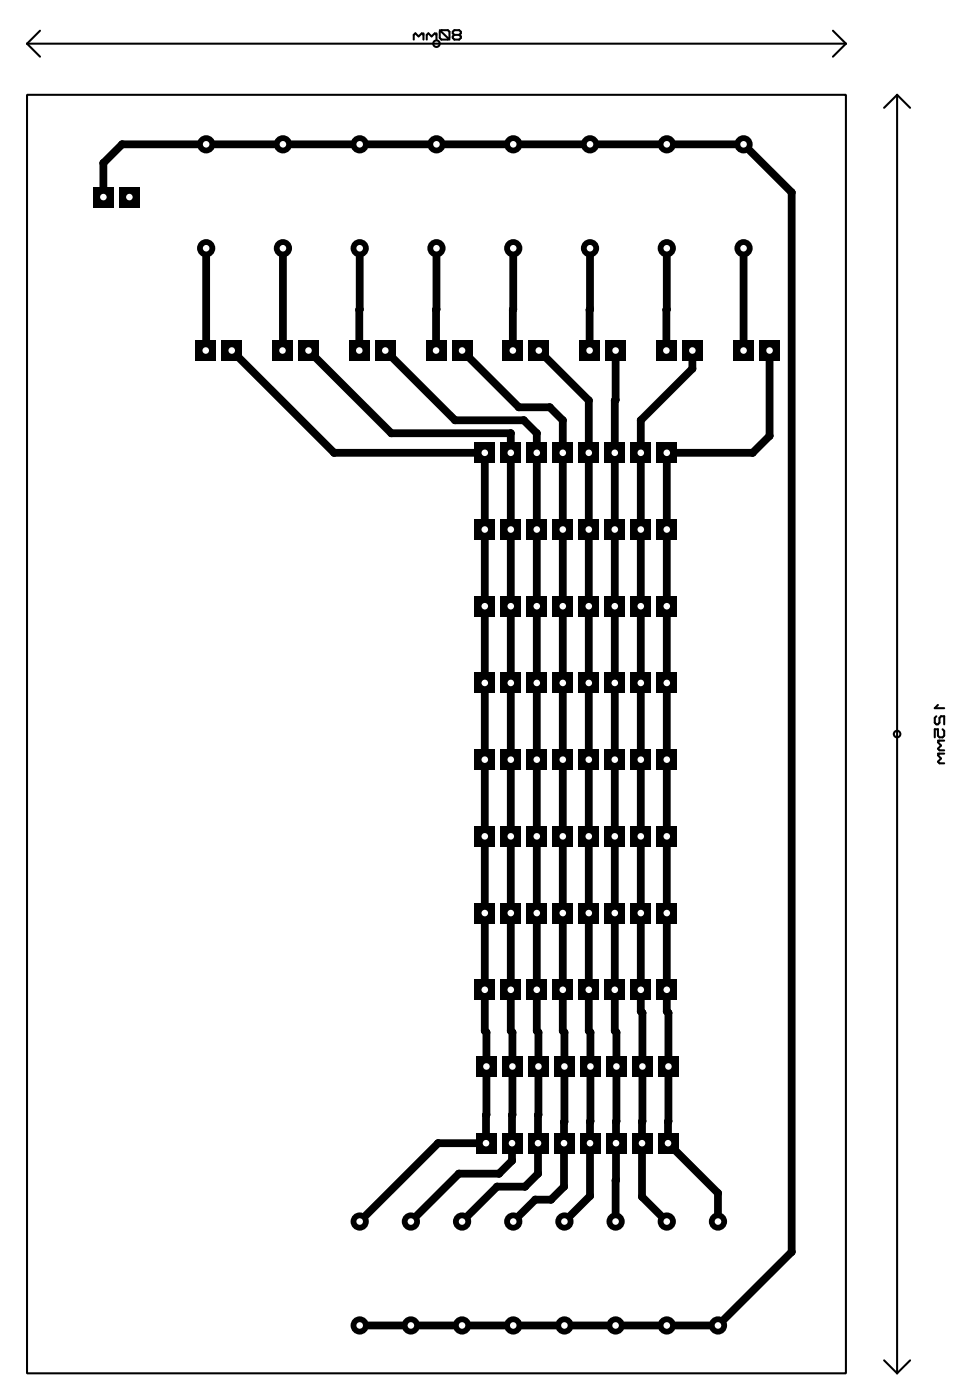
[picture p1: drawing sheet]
<svg xmlns="http://www.w3.org/2000/svg" width="95mm" height="137mm" viewBox="0 0 95 137" stroke-linecap="round" stroke-linejoin="round" font-family="sans-serif">
<g fill="none" stroke="#000" stroke-width=".76">
<path d="M10.1 19.3v-3.4l1.8-1.8h60.7l4.7 4.7v103.6l-7.2 7.2h-35M20.1 24.3v10M22.6 34.3l10 10h14.8v56.5l.1 .1v10.9h-4.7l-7.7 7.6M27.6 24.3v10M30.1 34.3l8.1 8.1h11.7v58.4l.2 .1-.1 12.6-1.3 1.2h-3.9l-4.7 4.7M35.1 24.3v10M37.6 34.3l6.9 6.8h6.7l1.2 1.3v58.4l.2 .1v13.8l-1.3 1.3h-2.7l-3.5 3.4M42.6 24.3v10M45.1 34.3l5.6 5.5h3l1.3 1.3v59.7l.1 .1v15.1l-1.3 1.3h-1.5l-2.2 2.1M50.1 24.3v10M52.6 34.3l4.9 4.8v61.7l.2 .1-.1 16-2.5 2.5M57.6 24.3v10"/>
<path d="M60.1 34.3v4.8v.1v61.6l.1 .1-.1 18.5M65.1 24.3v10M67.6 34.3v1.7l-5 5.1v57.8l.2 .1-.1 18 2.4 2.4M72.6 24.3v10M75.2 34.3v8.3l-1.7 1.7h-8.4v54.6l.2 .1v12.8l4.8 4.8v2.8"/>
</g>
<g fill="#000">
<circle cx="10.1" cy="15.9" r=".38"/>
<circle cx="11.9" cy="14.1" r=".38"/>
<circle cx="77.3" cy="18.8" r=".38"/>
<circle cx="20.1" cy="34.2" r=".38"/>
<circle cx="27.6" cy="34.2" r=".38"/>
<circle cx="35.1" cy="30.3" r=".38"/>
<circle cx="35.1" cy="30.2" r=".38"/>
<circle cx="42.6" cy="30.3" r=".38"/>
<circle cx="42.6" cy="30.2" r=".38"/>
<circle cx="50.1" cy="30.3" r=".38"/>
<circle cx="50.1" cy="30.2" r=".38"/>
<circle cx="50.7" cy="39.8" r=".38"/>
<circle cx="53.7" cy="39.8" r=".38"/>
<circle cx="57.5" cy="39.1" r=".38"/>
<circle cx="57.6" cy="30.3" r=".38"/>
<circle cx="57.6" cy="30.2" r=".38"/>
<circle cx="60.1" cy="39.2" r=".38"/>
<circle cx="60.1" cy="39.1" r=".38"/>
<circle cx="65.1" cy="30.3" r=".38"/>
<circle cx="65.1" cy="30.2" r=".38"/>
<circle cx="67.6" cy="36" r=".38"/>
<circle cx="32.6" cy="44.3" r=".38"/>
<circle cx="38.2" cy="42.4" r=".38"/>
<circle cx="44.5" cy="41.1" r=".38"/>
<circle cx="49.9" cy="42.4" r=".38"/>
<circle cx="51.2" cy="41.1" r=".38"/>
<circle cx="52.4" cy="42.4" r=".38"/>
<circle cx="55" cy="41.1" r=".38"/>
<circle cx="62.6" cy="41.1" r=".38"/>
<circle cx="73.5" cy="44.3" r=".38"/>
<circle cx="75.2" cy="42.6" r=".38"/>
<circle cx="62.6" cy="98.9" r=".38"/>
<circle cx="62.8" cy="99" r=".38"/>
<circle cx="65.1" cy="98.9" r=".38"/>
<circle cx="65.3" cy="99" r=".38"/>
<circle cx="42.8" cy="111.8" r=".38"/>
<circle cx="44.8" cy="114.7" r=".38"/>
<circle cx="47.4" cy="100.8" r=".38"/>
<circle cx="47.5" cy="109" r=".38"/>
<circle cx="47.5" cy="100.9" r=".38"/>
<circle cx="48.6" cy="116" r=".38"/>
<circle cx="48.7" cy="114.7" r=".38"/>
<circle cx="49.9" cy="100.8" r=".38"/>
<circle cx="50" cy="113.5" r=".38"/>
<circle cx="50" cy="109" r=".38"/>
<circle cx="50.1" cy="109" r=".38"/>
<circle cx="50.1" cy="100.9" r=".38"/>
<circle cx="51.3" cy="116" r=".38"/>
<circle cx="52.3" cy="117.3" r=".38"/>
<circle cx="52.4" cy="100.8" r=".38"/>
<circle cx="52.6" cy="114.7" r=".38"/>
<circle cx="52.6" cy="109" r=".38"/>
<circle cx="52.6" cy="100.9" r=".38"/>
<circle cx="53.8" cy="117.3" r=".38"/>
<circle cx="55" cy="100.8" r=".38"/>
<circle cx="55.1" cy="116" r=".38"/>
<circle cx="55.1" cy="109.7" r=".38"/>
<circle cx="55.1" cy="100.9" r=".38"/>
<circle cx="57.5" cy="100.8" r=".38"/>
<circle cx="57.6" cy="109.7" r=".38"/>
<circle cx="57.6" cy="116.9" r=".38"/>
<circle cx="57.7" cy="109.6" r=".38"/>
<circle cx="57.7" cy="100.9" r=".38"/>
<circle cx="60.1" cy="100.8" r=".38"/>
<circle cx="60.1" cy="115.4" r=".38"/>
<circle cx="60.2" cy="109.7" r=".38"/>
<circle cx="60.2" cy="115.4" r=".38"/>
<circle cx="60.2" cy="100.9" r=".38"/>
<circle cx="60.2" cy="109.6" r=".38"/>
<circle cx="62.7" cy="117" r=".38"/>
<circle cx="62.7" cy="109.7" r=".38"/>
<circle cx="62.8" cy="109.6" r=".38"/>
<circle cx="65.3" cy="109.7" r=".38"/>
<circle cx="65.3" cy="109.6" r=".38"/>
<circle cx="70.1" cy="116.6" r=".38"/>
<circle cx="77.3" cy="122.4" r=".38"/>
</g>
<path d="M64.1 50.8h2v2h-2z" fill="#000"/>
<circle cx="65.1" cy="51.8" r=".32" fill="#fff"/>
<path d="M61.6 50.8h2v2h-2z" fill="#000"/>
<circle cx="62.6" cy="51.8" r=".32" fill="#fff"/>
<path d="M59 50.8h2.1v2h-2.1z" fill="#000"/>
<circle cx="60.1" cy="51.8" r=".32" fill="#fff"/>
<path d="M56.5 50.8h2v2h-2z" fill="#000"/>
<circle cx="57.5" cy="51.8" r=".32" fill="#fff"/>
<path d="M54 50.8h2v2h-2z" fill="#000"/>
<circle cx="55" cy="51.8" r=".32" fill="#fff"/>
<path d="M51.4 50.8h2v2h-2z" fill="#000"/>
<circle cx="52.4" cy="51.8" r=".32" fill="#fff"/>
<path d="M48.9 50.8h2v2h-2z" fill="#000"/>
<circle cx="49.9" cy="51.8" r=".32" fill="#fff"/>
<path d="M46.3 50.8h2.1v2h-2.1z" fill="#000"/>
<circle cx="47.4" cy="51.8" r=".32" fill="#fff"/>
<path d="M64.1 43.3h2v2h-2z" fill="#000"/>
<circle cx="65.1" cy="44.3" r=".32" fill="#fff"/>
<path d="M61.6 43.3h2v2h-2z" fill="#000"/>
<circle cx="62.6" cy="44.3" r=".32" fill="#fff"/>
<path d="M59 43.3h2.1v2h-2.1z" fill="#000"/>
<circle cx="60.1" cy="44.3" r=".32" fill="#fff"/>
<path d="M56.5 43.3h2v2h-2z" fill="#000"/>
<circle cx="57.5" cy="44.3" r=".32" fill="#fff"/>
<path d="M54 43.3h2v2h-2z" fill="#000"/>
<circle cx="55" cy="44.3" r=".32" fill="#fff"/>
<path d="M51.4 43.3h2v2h-2z" fill="#000"/>
<circle cx="52.4" cy="44.3" r=".32" fill="#fff"/>
<path d="M48.9 43.3h2v2h-2z" fill="#000"/>
<circle cx="49.9" cy="44.3" r=".32" fill="#fff"/>
<path d="M46.3 43.3h2.1v2h-2.1z" fill="#000"/>
<circle cx="47.4" cy="44.3" r=".32" fill="#fff"/>
<path d="M64.1 58.3h2v2h-2z" fill="#000"/>
<circle cx="65.1" cy="59.3" r=".32" fill="#fff"/>
<path d="M61.6 58.3h2v2h-2z" fill="#000"/>
<circle cx="62.6" cy="59.3" r=".32" fill="#fff"/>
<path d="M59 58.3h2.1v2h-2.1z" fill="#000"/>
<circle cx="60.1" cy="59.3" r=".32" fill="#fff"/>
<path d="M56.5 58.3h2v2h-2z" fill="#000"/>
<circle cx="57.5" cy="59.3" r=".32" fill="#fff"/>
<path d="M54 58.3h2v2h-2z" fill="#000"/>
<circle cx="55" cy="59.3" r=".32" fill="#fff"/>
<path d="M51.4 58.3h2v2h-2z" fill="#000"/>
<circle cx="52.4" cy="59.3" r=".32" fill="#fff"/>
<path d="M48.9 58.3h2v2h-2z" fill="#000"/>
<circle cx="49.9" cy="59.3" r=".32" fill="#fff"/>
<path d="M46.3 58.3h2.1v2h-2.1z" fill="#000"/>
<circle cx="47.4" cy="59.3" r=".32" fill="#fff"/>
<path d="M64.1 65.8h2v2h-2z" fill="#000"/>
<circle cx="65.1" cy="66.8" r=".32" fill="#fff"/>
<path d="M61.6 65.8h2v2h-2z" fill="#000"/>
<circle cx="62.6" cy="66.8" r=".32" fill="#fff"/>
<path d="M59 65.8h2.1v2h-2.1z" fill="#000"/>
<circle cx="60.1" cy="66.8" r=".32" fill="#fff"/>
<path d="M56.5 65.8h2v2h-2z" fill="#000"/>
<circle cx="57.5" cy="66.8" r=".32" fill="#fff"/>
<path d="M54 65.8h2v2h-2z" fill="#000"/>
<circle cx="55" cy="66.8" r=".32" fill="#fff"/>
<path d="M51.4 65.8h2v2h-2z" fill="#000"/>
<circle cx="52.4" cy="66.8" r=".32" fill="#fff"/>
<path d="M48.9 65.8h2v2h-2z" fill="#000"/>
<circle cx="49.9" cy="66.8" r=".32" fill="#fff"/>
<path d="M46.3 65.8h2.1v2h-2.1z" fill="#000"/>
<circle cx="47.4" cy="66.8" r=".32" fill="#fff"/>
<path d="M64.1 73.3h2v2h-2z" fill="#000"/>
<circle cx="65.1" cy="74.3" r=".32" fill="#fff"/>
<path d="M61.6 73.3h2v2h-2z" fill="#000"/>
<circle cx="62.6" cy="74.3" r=".32" fill="#fff"/>
<path d="M59 73.3h2.1v2h-2.1z" fill="#000"/>
<circle cx="60.1" cy="74.3" r=".32" fill="#fff"/>
<path d="M56.5 73.3h2v2h-2z" fill="#000"/>
<circle cx="57.5" cy="74.3" r=".32" fill="#fff"/>
<path d="M54 73.3h2v2h-2z" fill="#000"/>
<circle cx="55" cy="74.3" r=".32" fill="#fff"/>
<path d="M51.4 73.3h2v2h-2z" fill="#000"/>
<circle cx="52.4" cy="74.3" r=".32" fill="#fff"/>
<path d="M48.9 73.3h2v2h-2z" fill="#000"/>
<circle cx="49.9" cy="74.3" r=".32" fill="#fff"/>
<path d="M46.3 73.3h2.1v2h-2.1z" fill="#000"/>
<circle cx="47.4" cy="74.3" r=".32" fill="#fff"/>
<path d="M64.1 80.8h2v2h-2z" fill="#000"/>
<circle cx="65.1" cy="81.8" r=".32" fill="#fff"/>
<path d="M61.6 80.8h2v2h-2z" fill="#000"/>
<circle cx="62.6" cy="81.8" r=".32" fill="#fff"/>
<path d="M59 80.8h2.1v2h-2.1z" fill="#000"/>
<circle cx="60.1" cy="81.8" r=".32" fill="#fff"/>
<path d="M56.5 80.8h2v2h-2z" fill="#000"/>
<circle cx="57.5" cy="81.8" r=".32" fill="#fff"/>
<path d="M54 80.8h2v2h-2z" fill="#000"/>
<circle cx="55" cy="81.8" r=".32" fill="#fff"/>
<path d="M51.4 80.8h2v2h-2z" fill="#000"/>
<circle cx="52.4" cy="81.8" r=".32" fill="#fff"/>
<path d="M48.9 80.8h2v2h-2z" fill="#000"/>
<circle cx="49.9" cy="81.8" r=".32" fill="#fff"/>
<path d="M46.3 80.8h2.1v2h-2.1z" fill="#000"/>
<circle cx="47.4" cy="81.8" r=".32" fill="#fff"/>
<path d="M64.1 88.3h2v2h-2z" fill="#000"/>
<circle cx="65.1" cy="89.3" r=".32" fill="#fff"/>
<path d="M61.6 88.3h2v2h-2z" fill="#000"/>
<circle cx="62.6" cy="89.3" r=".32" fill="#fff"/>
<path d="M59 88.3h2.1v2h-2.1z" fill="#000"/>
<circle cx="60.1" cy="89.3" r=".32" fill="#fff"/>
<path d="M56.5 88.3h2v2h-2z" fill="#000"/>
<circle cx="57.5" cy="89.3" r=".32" fill="#fff"/>
<path d="M54 88.3h2v2h-2z" fill="#000"/>
<circle cx="55" cy="89.3" r=".32" fill="#fff"/>
<path d="M51.4 88.3h2v2h-2z" fill="#000"/>
<circle cx="52.4" cy="89.3" r=".32" fill="#fff"/>
<path d="M48.9 88.3h2v2h-2z" fill="#000"/>
<circle cx="49.9" cy="89.3" r=".32" fill="#fff"/>
<path d="M46.3 88.3h2.1v2h-2.1z" fill="#000"/>
<circle cx="47.4" cy="89.3" r=".32" fill="#fff"/>
<path d="M64.1 95.8h2v2h-2z" fill="#000"/>
<circle cx="65.1" cy="96.8" r=".32" fill="#fff"/>
<path d="M61.6 95.8h2v2h-2z" fill="#000"/>
<circle cx="62.6" cy="96.8" r=".32" fill="#fff"/>
<path d="M59 95.8h2.1v2h-2.1z" fill="#000"/>
<circle cx="60.1" cy="96.8" r=".32" fill="#fff"/>
<path d="M56.5 95.8h2v2h-2z" fill="#000"/>
<circle cx="57.5" cy="96.8" r=".32" fill="#fff"/>
<path d="M54 95.8h2v2h-2z" fill="#000"/>
<circle cx="55" cy="96.8" r=".32" fill="#fff"/>
<path d="M51.4 95.8h2v2h-2z" fill="#000"/>
<circle cx="52.4" cy="96.8" r=".32" fill="#fff"/>
<path d="M48.9 95.8h2v2h-2z" fill="#000"/>
<circle cx="49.9" cy="96.8" r=".32" fill="#fff"/>
<path d="M46.3 95.8h2.1v2h-2.1z" fill="#000"/>
<circle cx="47.4" cy="96.8" r=".32" fill="#fff"/>
<path d="M64.2 110.8h2.1v2h-2.1z" fill="#000"/>
<circle cx="65.3" cy="111.8" r=".32" fill="#fff"/>
<path d="M61.7 110.8h2v2h-2z" fill="#000"/>
<circle cx="62.7" cy="111.8" r=".32" fill="#fff"/>
<path d="M59.2 110.8h2v2h-2z" fill="#000"/>
<circle cx="60.2" cy="111.8" r=".32" fill="#fff"/>
<path d="M56.6 110.8h2v2h-2z" fill="#000"/>
<circle cx="57.6" cy="111.8" r=".32" fill="#fff"/>
<path d="M54.1 110.8h2v2h-2z" fill="#000"/>
<circle cx="55.1" cy="111.8" r=".32" fill="#fff"/>
<path d="M51.5 110.8h2.1v2h-2.1z" fill="#000"/>
<circle cx="52.6" cy="111.8" r=".32" fill="#fff"/>
<path d="M49 110.8h2v2h-2z" fill="#000"/>
<circle cx="50" cy="111.8" r=".32" fill="#fff"/>
<path d="M46.5 110.8h2v2h-2z" fill="#000"/>
<circle cx="47.5" cy="111.8" r=".32" fill="#fff"/>
<path d="M64.3 103.3h2v2h-2z" fill="#000"/>
<circle cx="65.3" cy="104.3" r=".32" fill="#fff"/>
<path d="M61.7 103.3h2.1v2h-2.1z" fill="#000"/>
<circle cx="62.8" cy="104.3" r=".32" fill="#fff"/>
<path d="M59.2 103.3h2v2h-2z" fill="#000"/>
<circle cx="60.2" cy="104.3" r=".32" fill="#fff"/>
<path d="M56.7 103.3h2v2h-2z" fill="#000"/>
<circle cx="57.7" cy="104.3" r=".32" fill="#fff"/>
<path d="M54.1 103.3h2v2h-2z" fill="#000"/>
<circle cx="55.1" cy="104.3" r=".32" fill="#fff"/>
<path d="M51.6 103.3h2v2h-2z" fill="#000"/>
<circle cx="52.6" cy="104.3" r=".32" fill="#fff"/>
<path d="M49 103.3h2.1v2h-2.1z" fill="#000"/>
<circle cx="50.1" cy="104.3" r=".32" fill="#fff"/>
<path d="M46.5 103.3h2v2h-2z" fill="#000"/>
<circle cx="47.5" cy="104.3" r=".32" fill="#fff"/>
<path d="M74.2 33.3h2v2h-2z" fill="#000"/>
<circle cx="75.2" cy="34.3" r=".32" fill="#fff"/>
<path d="M71.6 33.3h2v2h-2z" fill="#000"/>
<circle cx="72.6" cy="34.3" r=".32" fill="#fff"/>
<path d="M21.6 33.3h2v2h-2z" fill="#000"/>
<circle cx="22.6" cy="34.3" r=".32" fill="#fff"/>
<path d="M19.1 33.3h2v2h-2z" fill="#000"/>
<circle cx="20.1" cy="34.3" r=".32" fill="#fff"/>
<path d="M29.1 33.3h2v2h-2z" fill="#000"/>
<circle cx="30.1" cy="34.3" r=".32" fill="#fff"/>
<path d="M26.6 33.3h2v2h-2z" fill="#000"/>
<circle cx="27.6" cy="34.3" r=".32" fill="#fff"/>
<path d="M36.6 33.3h2v2h-2z" fill="#000"/>
<circle cx="37.6" cy="34.3" r=".32" fill="#fff"/>
<path d="M34.1 33.3h2v2h-2z" fill="#000"/>
<circle cx="35.1" cy="34.3" r=".32" fill="#fff"/>
<path d="M44.1 33.3h2v2h-2z" fill="#000"/>
<circle cx="45.1" cy="34.3" r=".32" fill="#fff"/>
<path d="M41.6 33.3h2v2h-2z" fill="#000"/>
<circle cx="42.6" cy="34.3" r=".32" fill="#fff"/>
<path d="M51.6 33.3h2v2h-2z" fill="#000"/>
<circle cx="52.6" cy="34.3" r=".32" fill="#fff"/>
<path d="M49.1 33.3h2v2h-2z" fill="#000"/>
<circle cx="50.1" cy="34.3" r=".32" fill="#fff"/>
<path d="M59.1 33.3h2v2h-2z" fill="#000"/>
<circle cx="60.1" cy="34.3" r=".32" fill="#fff"/>
<path d="M56.6 33.3h2v2h-2z" fill="#000"/>
<circle cx="57.6" cy="34.3" r=".32" fill="#fff"/>
<path d="M66.6 33.3h2v2h-2z" fill="#000"/>
<circle cx="67.6" cy="34.3" r=".32" fill="#fff"/>
<path d="M64.1 33.3h2v2h-2z" fill="#000"/>
<circle cx="65.1" cy="34.3" r=".32" fill="#fff"/>
<circle cx="20.1" cy="24.3" r=".89" fill="#000"/>
<circle cx="20.1" cy="24.3" r=".32" fill="#fff"/>
<circle cx="20.1" cy="14.1" r=".89" fill="#000"/>
<circle cx="20.1" cy="14.1" r=".32" fill="#fff"/>
<circle cx="27.6" cy="24.3" r=".89" fill="#000"/>
<circle cx="27.6" cy="24.3" r=".32" fill="#fff"/>
<circle cx="27.6" cy="14.1" r=".89" fill="#000"/>
<circle cx="27.6" cy="14.1" r=".32" fill="#fff"/>
<circle cx="35.1" cy="24.3" r=".89" fill="#000"/>
<circle cx="35.1" cy="24.3" r=".32" fill="#fff"/>
<circle cx="35.1" cy="14.1" r=".89" fill="#000"/>
<circle cx="35.1" cy="14.1" r=".32" fill="#fff"/>
<circle cx="42.6" cy="24.3" r=".89" fill="#000"/>
<circle cx="42.6" cy="24.3" r=".32" fill="#fff"/>
<circle cx="42.6" cy="14.1" r=".89" fill="#000"/>
<circle cx="42.6" cy="14.1" r=".32" fill="#fff"/>
<circle cx="50.1" cy="24.3" r=".89" fill="#000"/>
<circle cx="50.1" cy="24.3" r=".32" fill="#fff"/>
<circle cx="50.1" cy="14.1" r=".89" fill="#000"/>
<circle cx="50.1" cy="14.1" r=".32" fill="#fff"/>
<circle cx="57.6" cy="24.3" r=".89" fill="#000"/>
<circle cx="57.6" cy="24.3" r=".32" fill="#fff"/>
<circle cx="57.6" cy="14.1" r=".89" fill="#000"/>
<circle cx="57.6" cy="14.1" r=".32" fill="#fff"/>
<circle cx="65.1" cy="24.3" r=".89" fill="#000"/>
<circle cx="65.1" cy="24.3" r=".32" fill="#fff"/>
<circle cx="65.1" cy="14.1" r=".89" fill="#000"/>
<circle cx="65.1" cy="14.1" r=".32" fill="#fff"/>
<circle cx="72.6" cy="24.3" r=".89" fill="#000"/>
<circle cx="72.6" cy="24.3" r=".32" fill="#fff"/>
<circle cx="72.6" cy="14.1" r=".89" fill="#000"/>
<circle cx="72.6" cy="14.1" r=".32" fill="#fff"/>
<circle cx="35.1" cy="119.4" r=".89" fill="#000"/>
<circle cx="35.1" cy="119.4" r=".32" fill="#fff"/>
<circle cx="35.1" cy="129.6" r=".89" fill="#000"/>
<circle cx="35.1" cy="129.6" r=".32" fill="#fff"/>
<circle cx="40.1" cy="119.4" r=".89" fill="#000"/>
<circle cx="40.1" cy="119.4" r=".32" fill="#fff"/>
<circle cx="40.1" cy="129.6" r=".89" fill="#000"/>
<circle cx="40.1" cy="129.6" r=".32" fill="#fff"/>
<circle cx="45.1" cy="119.4" r=".89" fill="#000"/>
<circle cx="45.1" cy="119.4" r=".32" fill="#fff"/>
<circle cx="45.1" cy="129.6" r=".89" fill="#000"/>
<circle cx="45.1" cy="129.6" r=".32" fill="#fff"/>
<circle cx="50.1" cy="119.4" r=".89" fill="#000"/>
<circle cx="50.1" cy="119.4" r=".32" fill="#fff"/>
<circle cx="50.1" cy="129.6" r=".89" fill="#000"/>
<circle cx="50.1" cy="129.6" r=".32" fill="#fff"/>
<circle cx="55.1" cy="119.4" r=".89" fill="#000"/>
<circle cx="55.1" cy="119.4" r=".32" fill="#fff"/>
<circle cx="55.1" cy="129.6" r=".89" fill="#000"/>
<circle cx="55.1" cy="129.6" r=".32" fill="#fff"/>
<circle cx="60.1" cy="119.4" r=".89" fill="#000"/>
<circle cx="60.1" cy="119.4" r=".32" fill="#fff"/>
<circle cx="60.1" cy="129.6" r=".89" fill="#000"/>
<circle cx="60.1" cy="129.6" r=".32" fill="#fff"/>
<circle cx="65.1" cy="119.4" r=".89" fill="#000"/>
<circle cx="65.1" cy="119.4" r=".32" fill="#fff"/>
<circle cx="65.1" cy="129.6" r=".89" fill="#000"/>
<circle cx="65.1" cy="129.6" r=".32" fill="#fff"/>
<circle cx="70.1" cy="119.4" r=".89" fill="#000"/>
<circle cx="70.1" cy="119.4" r=".32" fill="#fff"/>
<circle cx="70.1" cy="129.6" r=".89" fill="#000"/>
<circle cx="70.1" cy="129.6" r=".32" fill="#fff"/>
<path d="M11.6 18.3h2v2h-2z" fill="#000"/>
<circle cx="12.6" cy="19.3" r=".32" fill="#fff"/>
<path d="M9.1 18.3h2v2h-2z" fill="#000"/>
<circle cx="10.1" cy="19.3" r=".32" fill="#fff"/>
<g fill="none" stroke="#000" stroke-width=".2">
<path d="M2.6 9.3h80v125h-80zM2.6 4.3h80M2.6 4.3l1.3 1.2M3.9 3l-1.3 1.3M41.4 3.3v.6M41.4 3.4l-.2-.1-.3 .3-.3-.3-.2 .1v.5M42.6 3.3v.6M42.6 3.4l-.1-.1-.3 .3-.4-.3-.1 .1v.5M43 3.1l.1-.2h.6l.2 .2v.6l-.2 .2h-.6l-.1-.2zM43 2.9l.9 1M44.4 3.4l-.2-.1v-.2l.2-.2h.5l.1 .2v.2l-.1 .1M44.4 3.4l-.2 .2v.1l.2 .2h.5l.1-.2v-.1l-.1-.2"/>
<path d="M44.4 3.4h.5M81.4 3l1.2 1.3M82.6 4.3l-1.2 1.2M87.6 9.3l1.3 1.2M87.6 9.3v125M87.6 9.3l-1.2 1.2M91.5 70l-.2 .2v.5l.2 .1h.1l.2-.1v-.5l.1-.2h.3v.8M91.6 68.9l-.3 .3h.9M91.6 72.4h.6M91.6 73.7h.6M91.8 72.4l-.2 .2 .3 .3-.3 .3 .2 .2h.4M91.8 73.7l-.2 .1 .3 .4-.3 .3 .2 .1h.4"/>
<path d="M92.1 71.3l.1 .2v.4l-.1 .2h-.3l-.2-.2v-.6h-.3v.8M86.4 133l1.2 1.3M88.9 133l-1.3 1.3"/>
<circle cx="42.6" cy="4.3" r=".32"/>
<circle cx="87.6" cy="71.8" r=".32"/>
</g>
</svg>
